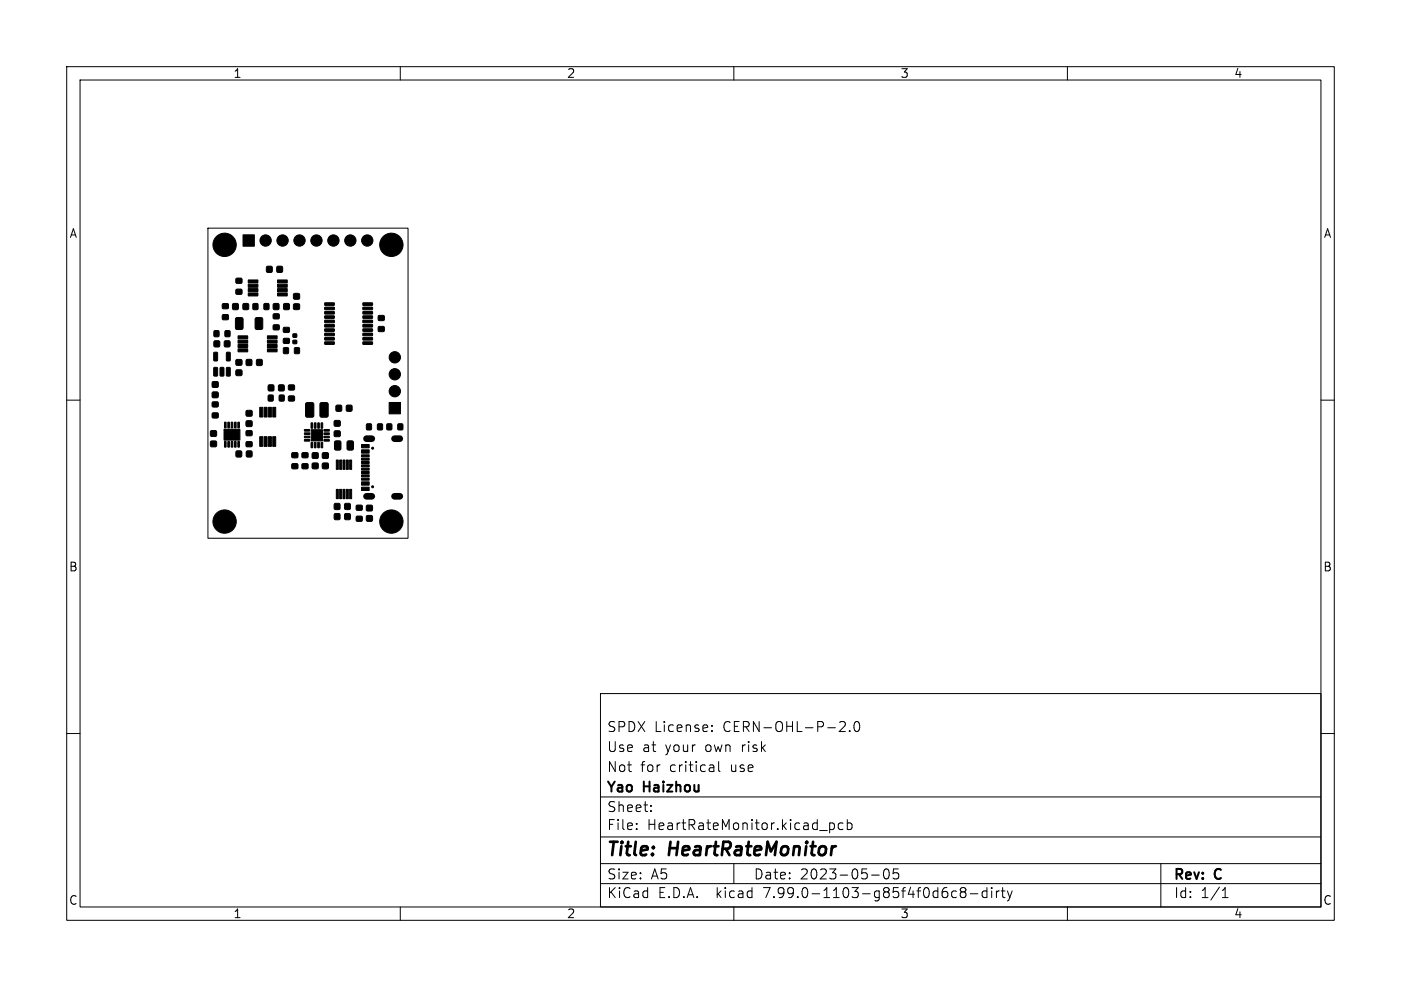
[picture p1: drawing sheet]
<svg xmlns="http://www.w3.org/2000/svg" width="210mm" height="148mm" viewBox="0 0 210 148" stroke-linecap="round" stroke-linejoin="round" font-family="sans-serif">
<defs><g id="words">
<g font-size="2.8">
<text x="91" y="128.8">Title:</text>
<text x="100.4" y="128.8">HeartRateMonitor</text>
</g>
<g font-size="2.1">
<text x="91" y="112.9">Use</text>
<text x="91" y="109.9">SPDX License:</text>
<text x="96.3" y="112.9">at</text>
<text x="99.7" y="112.9">your</text>
<text x="105.7" y="112.9">own</text>
<text x="108.4" y="109.9">CERN-OHL-P-2.0</text>
<text x="111.2" y="112.9">risk</text>
<text x="91" y="119.1">Yao</text>
<text x="91" y="115.9">Not</text>
<text x="96" y="115.9">for</text>
<text x="96.6" y="119.1">Haizhou</text>
<text x="100.4" y="115.9">critical</text>
<text x="109.5" y="115.9">use</text>
<text x="91" y="124.6">File:</text>
<text x="91" y="121.9">Sheet:</text>
<text x="97" y="124.6">HeartRateMonitor.kicad_pcb</text>
<text x="91" y="134.8">KiCad</text>
<text x="91" y="132">Size:</text>
<text x="97.6" y="132">A5</text>
<text x="98.7" y="134.8">E.D.A.</text>
<text x="107.4" y="134.8">kicad</text>
<text x="113" y="132">Date:</text>
<text x="114.5" y="134.8">7.99.0-1103-g85f4f0d6c8-dirty</text>
<text x="119.9" y="132">2023-05-05</text>
<text x="176" y="132.2">Rev:</text>
<text x="176" y="134.8">Id:</text>
<text x="180" y="134.8">1/1</text>
<text x="182.2" y="132.2">C</text>
</g>
<g font-size="1.8">
<text x="35" y="11.8">1</text>
<text x="85" y="11.8">2</text>
<text x="135" y="11.8">3</text>
<text x="185" y="11.8">4</text>
<text x="10.4" y="35.8">A</text>
<text x="198.4" y="35.8">A</text>
<text x="10.3" y="85.8">B</text>
<text x="198.3" y="85.8">B</text>
<text x="10.3" y="135.8">C</text>
<text x="35" y="137.8">1</text>
<text x="85" y="137.8">2</text>
<text x="135" y="137.8">3</text>
<text x="185" y="137.8">4</text>
<text x="198.3" y="135.8">C</text>
</g>
</g></defs>
<g fill="none" stroke="#000" stroke-width=".15">
<path d="M10 10h190v128h-190zM12 12h186v124h-186zM60 10v2M110 10v2M160 10v2M31.2 34.2h30v46.5h-30zM10 60h2M198 60h2M10 110h2M90 104h108v32h-108zM90 119.5h108M106.7 109.6v.1"/>
<path d="M106.7 108.8v.1M106.8 114.7l.2 .2v.8M107 115.6l-.1 .1M107 115.1h-.1M107.7 114.2v1.3l.2 .2M125.9 108.3l.2-.1 .5 .1a.41 .41 0 0 1 0 .5l-.8 .9h.9M127.4 109.6v.1M128.2 108.3l.3-.1a.94 .94 0 0 1 0 1.5h-.1a1 1 0 0 1-.2-1.4zM198 110h2M60 136v2M90 132.5h108M90 129.5h108"/>
<path d="M90 125.5h108M95.4 124.3v.1M95.4 123.5v.1M97.6 121.6v.1M97.6 120.8v.1M110 136v2M110 129.5v3M124.4 123.4v1.5M124.4 123.5l.4-.1 .3 .3v.4l-.2 .2h-.5M126.4 123.5l-.5-.1-.3 .3v.4l.2 .2h.6M127 123.5l.4-.1 .3 .3v.4l-.1 .2h-.6M127 122.9v1.5"/>
<path d="M130.6 131.2h1.2M132.6 130.4l.3-.1a.94 .94 0 0 1 0 1.5h-.1a1 1 0 0 1-.2-1.4zM134.6 130.3h-.7v.7l.2-.1h.5l.1 .3-.1 .5-.2 .1h-.3l-.2-.1M142.9 133.6l.5 .1M143.4 134.5l-.5 .1M144.2 133.7l-.3 .3 .1 .5 .2 .1h.3l.3-.3-.1-.4-.2-.2M144.2 133.7l-.3-.2 .1-.3 .2-.1h.3l.3 .3-.1 .2-.2 .1M144.2 133.7h.3M145.4 134h1.2M147.9 133.7l-.4-.1-.3 .3v.4l.2 .2h.5M147.9 133.1v1.5M148.6 133.1v.1"/>
<path d="M148.6 133.6v1M149.4 133.6v1M149.8 133.6l-.3 .1-.1 .2M150.1 133.6h.5M150.3 133.1v1.3l.1 .1 .2 .1M151 133.6l.4 1M151.4 134.6l-.2 .4-.2 .1M151.7 133.6l-.3 1M160 136v2M174 129.5v6.5M183.2 134.6h.9M183.2 133.5l.5-.4v1.5"/>
</g>
<path d="M125.3 126.9l-.4 .1" fill="none" stroke="#000" stroke-width=".4"/>
<g fill="#000" stroke="#000" stroke-width=".15">
<path d="M36.4 35.2h1.7v1.7h-1.7zM32.1 51.2h.8v.8h-.8zM32.1 55.1h.4l.1 .1v1.1l-.1 .1-.5-.1zM32.1 52.9l.4-.1 .1 .1v1.1l-.1 .1-.5-.1zM31.8 57.3h.9v.7h-.9zM31.8 58.8h.9v.8h-.9zM32.1 49.6h.7v.9h-.7zM33 55.1h.4l.2 .1v1.1l-.1 .1-.5-.1zM33.4 47.2h.8v.7h-.8zM33.4 45.6h.8v.7h-.8zM33.7 51.2h.7v.8h-.7zM34 55.1h.4l.1 .1v1.1l-.1 .1-.5-.1z"/>
<path d="M34 52.9l.4-.1 .1 .1v1.1l-.1 .1-.5-.1zM33.8 49.6h.6v.9h-.6zM34.9 45.6h.8v.8h-.8zM35.4 47.7l.8-.1 .2 .2v1.4l-.1 .2h-.8l-.2-.1zM35.4 43.4h.8v.7h-.8zM35.4 41.8h.8v.6h-.8zM35.4 55.5h.8v.8h-.8zM35.4 54h.8v.7h-.8zM35.7 50.4h1.4v.4h-1.4zM35.7 51h1.4v.5h-1.4zM35.7 51.7h1.4v.4h-1.4zM35.7 52.3h1.4v.5h-1.4z"/>
<path d="M36.5 45.6h.7v.8h-.7zM36.9 53.9h.8v.9h-.8zM37.9 45.6h.7v.8h-.7zM38.3 47.7l.8-.1 .3 .2v1.4l-.2 .2h-.7l-.2-.1zM37.2 42h1.5v.4h-1.5zM37.2 42.6h1.5v.5h-1.5zM37.2 43.3h1.5v.4h-1.5zM37.2 43.9h1.5v.5h-1.5zM38.5 53.9h.8v.9h-.8zM39.6 45.6h.7v.8h-.7zM40 40h.8v.8h-.8zM40.1 52.3h1.4v.5h-1.4z"/>
<path d="M40.1 51.7h1.4v.4h-1.4zM40.1 51h1.4v.5h-1.4zM40.1 50.4h1.4v.4h-1.4zM40.2 57.8h.8v.8h-.8zM40.2 59.3h.7v.8h-.7zM41 45.6h.8v.8h-.8zM41 48.7h.8v.7h-.8zM41 47.1h.8v.7h-.8zM41.5 40h.8v.8h-.8zM41.8 57.8h.8v.8h-.8zM41.9 59.3h.7v.8h-.7zM42.5 52.2h.7v.8h-.7z"/>
<path d="M42.6 45.6h.7v.8h-.7zM41.6 43.9h1.5v.5h-1.5zM41.6 43.3h1.5v.4h-1.5zM41.6 42.6h1.5v.5h-1.5zM41.6 42h1.5v.4h-1.5zM42.5 49.1h.8v.7h-.8zM42.5 50.8h.8v.7h-.8zM43.3 57.8h.8v.6h-.8zM43.3 59.4h.8v.7h-.8zM44.2 52.2h.7v.8h-.7zM43.9 50.1h.6v.5h-.6zM43.9 51h.6v.5h-.6z"/>
<path d="M44 44.1h.9v.7h-.9zM44 45.6h.9v.8h-.9zM48.7 45.4h1.4v.3l-1.4 .1zM48.7 46.1h1.4v.3h-1.4zM48.7 46.7h1.4v.3l-1.4 .1zM48.7 47.4h1.4v.3h-1.4zM48.7 48h1.4v.3l-1.4 .1zM48.7 48.7h1.4v.3h-1.4zM48.7 49.3h1.4v.3l-1.4 .1zM48.7 50h1.4v.3h-1.4zM48.7 50.6h1.4v.3l-1.4 .1zM48.7 51.3h1.4v.3h-1.4z"/>
<path d="M54.4 51.3h1.4v.3h-1.4zM54.4 50.6h1.4v.3l-1.4 .1zM54.4 50h1.4v.3h-1.4zM54.4 49.3h1.4v.3l-1.4 .1zM54.4 48.7h1.4v.3h-1.4zM54.4 48h1.4v.3l-1.4 .1zM54.4 47.4h1.4v.3h-1.4zM54.4 46.7h1.4v.3l-1.4 .1zM54.4 46.1h1.4v.3h-1.4zM54.4 45.4h1.4v.3l-1.4 .1zM56.7 47.3h.9v.7h-.9zM56.7 49h.9v.7h-.9z"/>
<path d="M31.6 64.6h.8v.8h-.8zM31.6 66.2h.8v.7h-.8zM31.8 60.3h.9v.7h-.9zM31.8 62h.9v.6h-.9zM33.7 66.2h.2v.9l-.3-.1zM33.7 63.3h.2v.9l-.3-.1zM34.2 66.2h.2v.9l-.3-.1zM34.2 63.3h.2v.9l-.3-.1zM34.7 66.2h.2v.9l-.3-.1zM34.7 63.3h.2v.9l-.3-.1zM35.2 66.2h.2v.9l-.3-.1zM35.2 63.3h.2v.9l-.3-.1z"/>
<path d="M35.4 67.7h.8v.8h-.8zM35.7 66.2h.2v.9l-.3-.1zM35.7 63.3h.2v.9l-.3-.1zM33.6 64.4h2.4v1.6h-2.4zM37 67.7h.7v.8h-.7zM36.9 63.1h.8v.8h-.8zM36.9 61.6h.8v.8h-.8zM36.9 64.6h.9v.7h-.9zM36.9 66.3h.9v.7h-.9zM38.9 61.1h.5v1.4h-.5zM38.9 65.5h.5v1.4h-.5zM39.6 61.1h.4v1.4h-.4z"/>
<path d="M39.6 65.5h.4v1.4h-.4zM40.2 61.1h.5v1.4h-.5zM40.2 65.5h.5v1.4h-.5zM40.9 61.1h.4v1.4h-.4zM40.9 65.5h.4v1.4h-.4zM43.8 67.9h.8v.7h-.8zM43.8 69.6h.8v.7h-.8zM45.3 69.6h.8v.7h-.8zM45.3 67.9h.8v.7h-.8zM45.6 64.4h.8v.2h-.7zM45.6 64.9h.8v.2h-.7zM45.6 65.4h.8v.2h-.7z"/>
<path d="M45.6 65.9h.8v.2h-.7zM46.7 64.4h1.6v1.7h-1.6zM46.6 63.4h.3l-.1 .8h-.2zM46.6 66.3l.3 .1-.1 .7h-.2zM45.9 60.4h.9l.2 .1v1.8l-.1 .2-.9 .1-.2-.2zM47.1 63.4h.3l-.1 .8h-.2zM47.1 66.3l.3 .1-.1 .7h-.2zM46.8 67.9h.9v.8h-.9zM46.8 69.5h.9v.7h-.9zM47.6 63.4h.3l-.1 .8h-.2zM47.6 66.3l.3 .1-.1 .7h-.2zM48.1 63.4h.3l-.1 .8h-.2z"/>
<path d="M48.1 66.3l.3 .1-.1 .7h-.2zM48.4 67.9h.8v.8h-.8zM48.4 69.5h.8v.7h-.8zM48 60.4h.9l.3 .1v1.8l-.2 .2-.8 .1-.2-.2zM48.6 65.9h.7l.1 .2h-.8zM48.6 65.4h.7l.1 .2h-.8zM48.6 64.9h.7l.1 .2h-.8zM48.6 64.4h.7l.1 .2h-.8zM50.1 75.5h.8v.9h-.8zM50.1 64.7h.9v.7h-.9zM50.1 63.1h.9v.8h-.9zM50.4 60.8h.8v.8h-.8z"/>
<path d="M50.4 73.4h.3v1.4h-.3zM50.4 69h.3v1.4h-.3zM50.1 77.1h.8v.8h-.8zM50.2 66.2l.7-.1 .2 .2v1l-.1 .2h-.6l-.2-.1zM50.9 73.4h.3v1.4h-.3zM50.9 69h.3v1.4h-.3zM51.7 75.5h.8v.9h-.8zM51.4 73.4h.3v1.4h-.3zM51.4 69h.3v1.4h-.3zM52 60.8h.7v.8h-.7zM51.9 73.4h.3v1.4h-.3zM51.9 69h.3v1.4h-.3z"/>
<path d="M51.7 77.1h.8v.8h-.8zM52.4 73.4h.3v1.4h-.3zM52.4 69h.3v1.4h-.3zM52.1 66.2l.6-.1 .3 .2v1l-.2 .2h-.5l-.3-.1zM53.4 77.4h.9v.7h-.9zM53.4 75.8h.9v.7h-.9zM54.2 68.7h1.1v.3h-1.1zM54.2 71.7h1.1v.3h-1.1zM54.2 73.1h1.1v.5h-1.1zM54.2 72.3h1.1v.5h-1.1zM54.2 71.2h1.1v.3h-1.1zM54.2 70.2h1.1v.3h-1.1z"/>
<path d="M54.2 69.7h1.1v.3h-1.1zM54.2 67.5h1.1v.5h-1.1zM54.2 66.7h1.1v.5h-1.1zM54.2 68.2h1.1v.3h-1.1zM54.2 69.2h1.1v.3h-1.1zM54.2 70.7h1.1v.3h-1.1zM55 75.8h.8v.8h-.8zM55 77.4h.8v.7h-.8zM55 63.6h.7v.8h-.7zM56.6 63.6h.7v.8h-.7zM58 63.6h.7v.8h-.7zM59.7 63.6h.6v.8h-.6z"/>
<path d="M58.3 60.4h1.7v1.7h-1.7z"/>
<circle cx="33.7" cy="36.7" r="1.75"/>
<circle cx="39.8" cy="36.1" r=".85"/>
<circle cx="42.4" cy="36.1" r=".85"/>
<circle cx="44.9" cy="36.1" r=".85"/>
<circle cx="47.4" cy="36.1" r=".85"/>
<circle cx="50" cy="36.1" r=".85"/>
<circle cx="52.5" cy="36.1" r=".85"/>
<circle cx="55.1" cy="36.1" r=".85"/>
<circle cx="58.7" cy="36.7" r="1.75"/>
<circle cx="59.2" cy="58.7" r=".85"/>
<circle cx="59.2" cy="56.1" r=".85"/>
<circle cx="59.2" cy="53.6" r=".85"/>
<circle cx="33.7" cy="78.2" r="1.75"/>
<circle cx="55.9" cy="73" r=".15"/>
<circle cx="55.9" cy="67.2" r=".15"/>
<circle cx="58.7" cy="78.2" r="1.75"/>
</g>
<path d="M54.9 74.4h.8M54.9 65.8h.8M59.1 74.4h.8M59.1 65.8h.8" fill="none" stroke="#000" stroke-width="1"/>
<use href="#words"/>
</svg>
